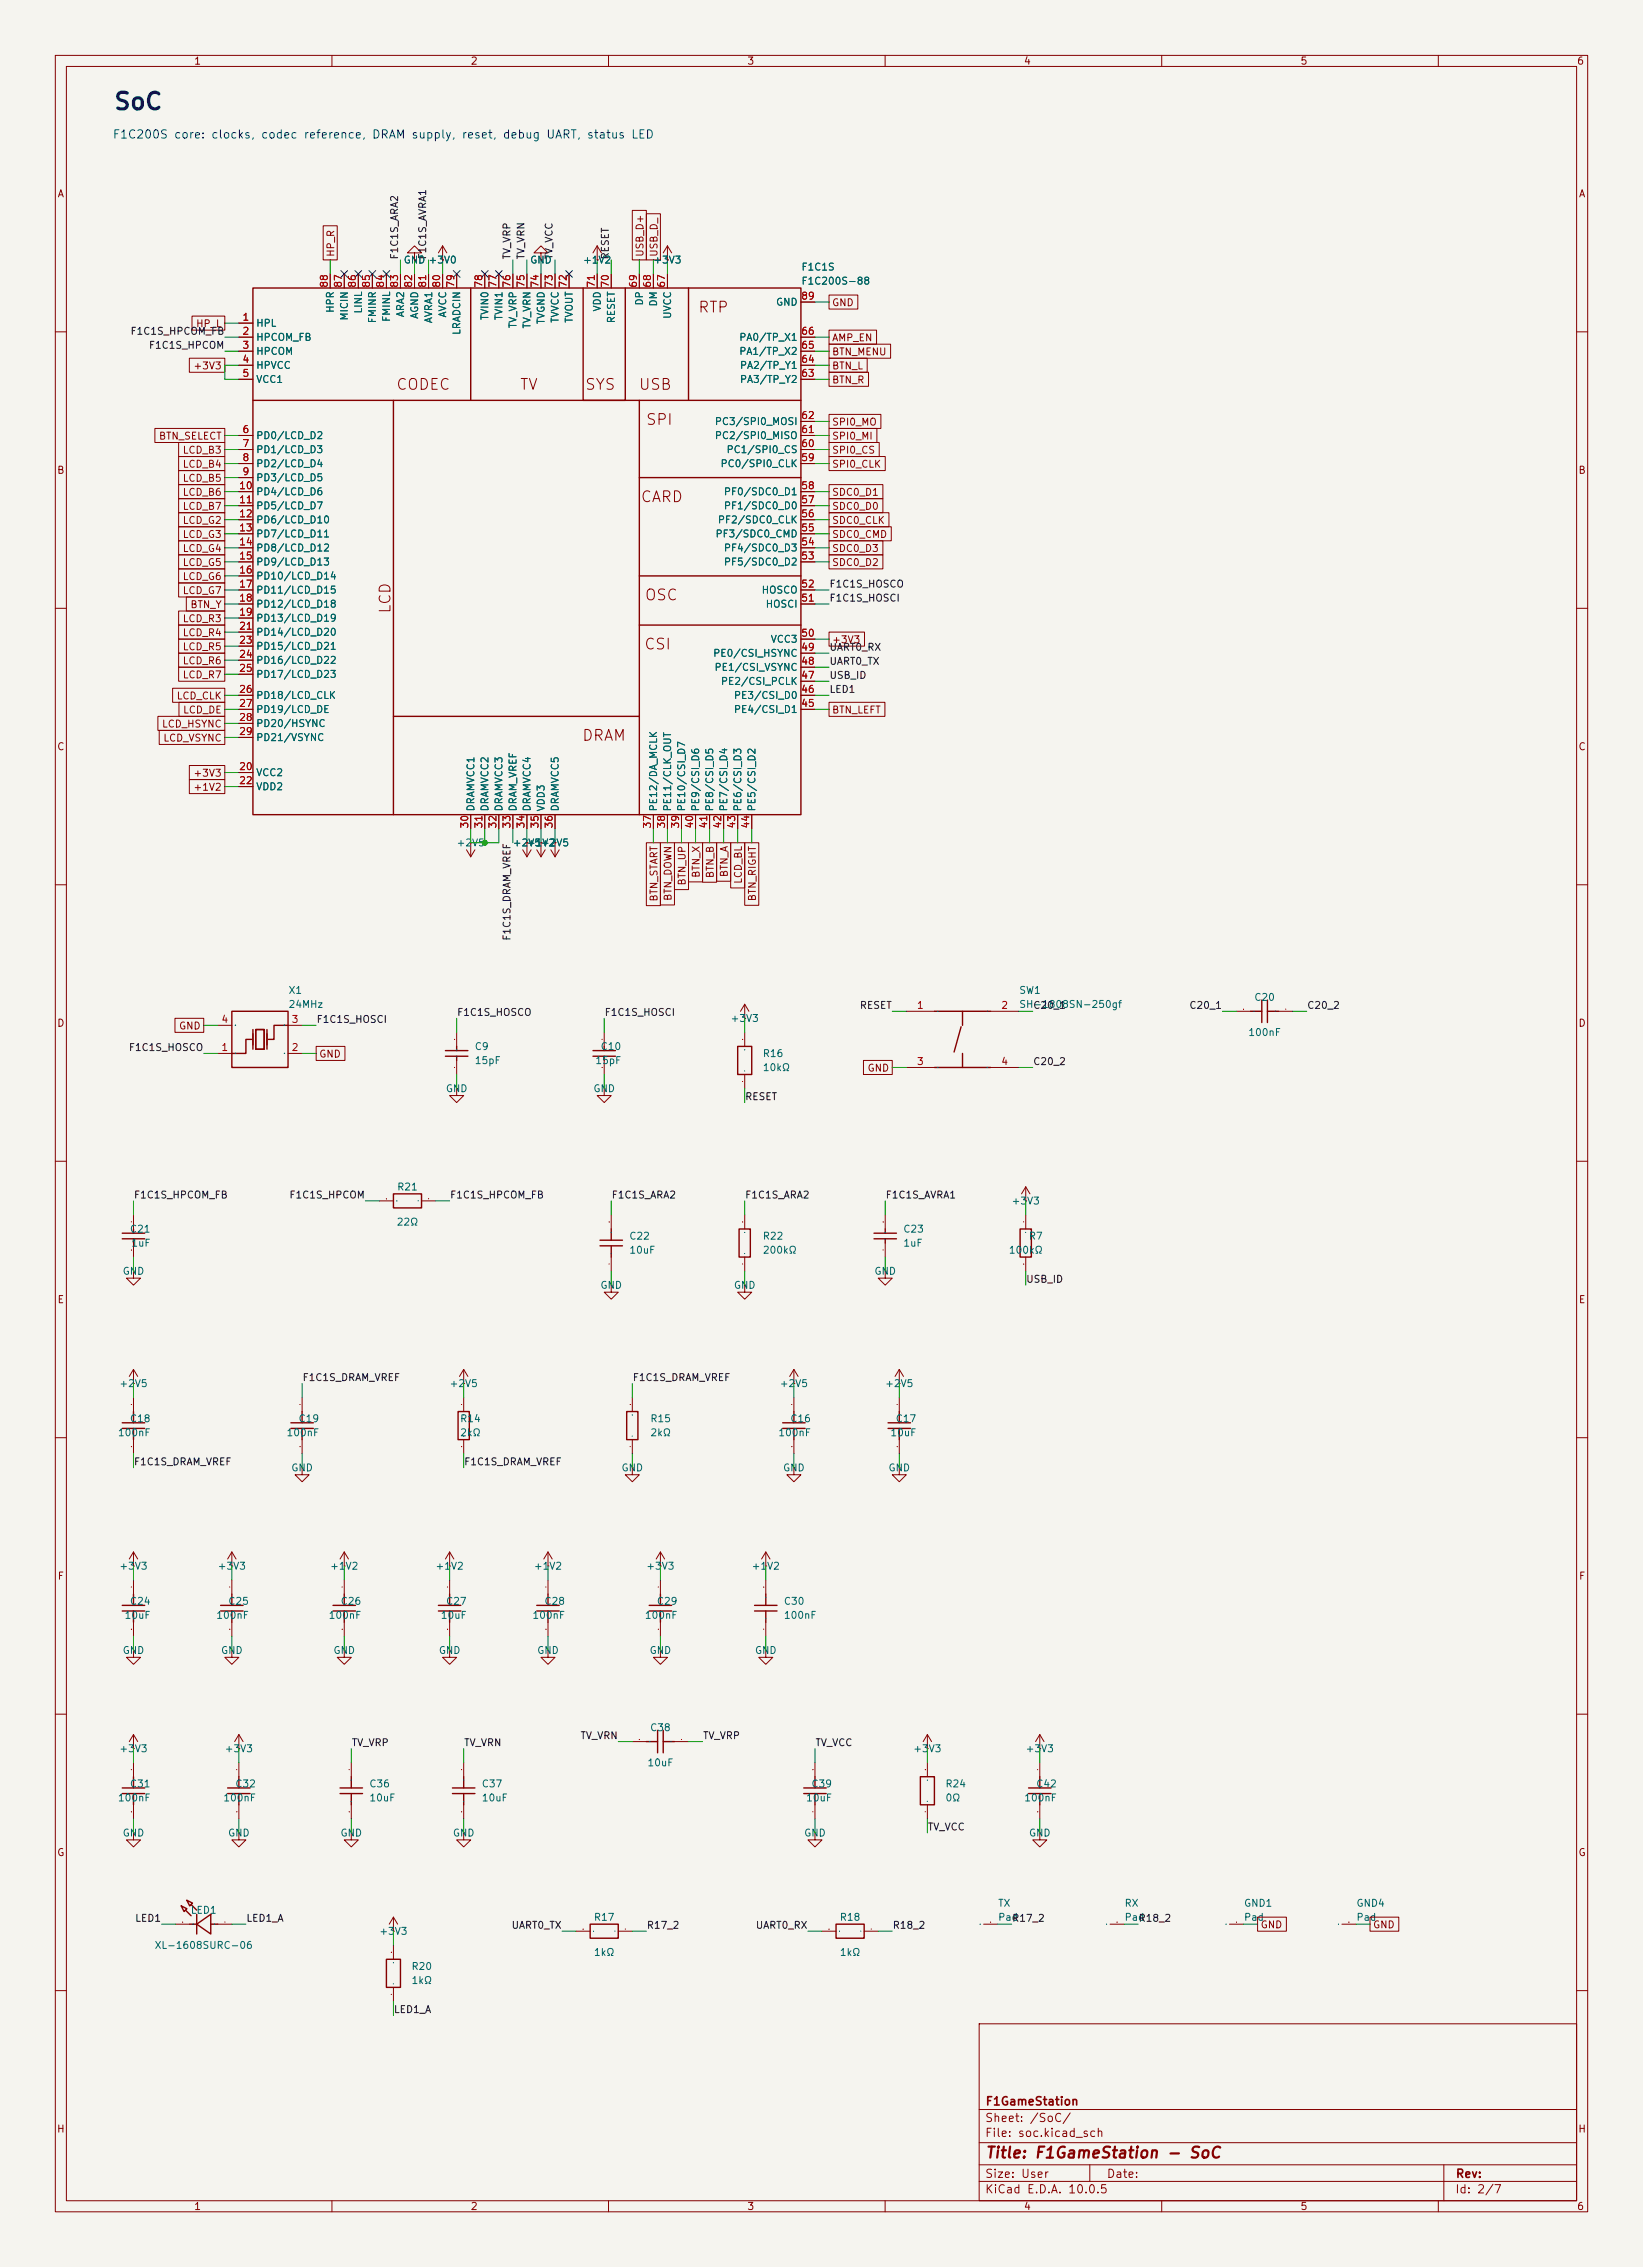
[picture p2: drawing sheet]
<svg xmlns="http://www.w3.org/2000/svg" width="297mm" height="410mm" viewBox="0 0 297 410" stroke-linecap="round" stroke-linejoin="round" font-family="sans-serif">
<defs><g id="words">
<text font-size="3" fill="#0000c2" x="20.4" y="20.6">SoC</text>
<g font-size="2" fill="#840000">
<text x="126.1" y="57">RTP</text>
<text x="71.5" y="71">CODEC</text>
<text x="93.8" y="71">TV</text>
<text x="105.6" y="71">SYS</text>
<text x="115.3" y="71">USB</text>
<text x="116.6" y="77.3">SPI</text>
<text x="115.7" y="91.3">CARD</text>
<text x="71.1" y="111.1" transform="rotate(-90 71.1 111.1)">LCD</text>
<text x="116.4" y="109.1">OSC</text>
<text x="116.3" y="118">CSI</text>
<text x="105.1" y="134.5">DRAM</text>
<text x="178" y="390.8">Title: F1GameStation - SoC</text>
</g>
<text font-size="1.5" fill="#0000c2" x="20.3" y="25.4">F1C200S core: clocks, codec reference, DRAM supply, reset, debug UART, status LED</text>
<g font-size="1.5" fill="#840000">
<text x="178" y="381.1">F1GameStation</text>
<text x="178" y="386.9">File: soc.kicad_sch</text>
<text x="178" y="384.2">Sheet: /SoC/</text>
<text x="178" y="394.3">Size: User</text>
<text x="200" y="394.3">Date:</text>
<text x="263" y="394.2">Rev:</text>
<text x="178" y="397.1">KiCad E.D.A. 10.0.5</text>
<text x="263" y="397.1">Id: 2/7</text>
</g>
<g font-size="1.3" fill="#840000">
<text x="35" y="12">1</text>
<text x="85" y="12">2</text>
<text x="135" y="12">3</text>
<text x="185" y="12">4</text>
<text x="235" y="12">5</text>
<text x="285" y="12">6</text>
<text x="10.3" y="36">A</text>
<text x="285.3" y="36">A</text>
<text x="60.7" y="46.6" transform="rotate(-90 60.7 46.6)">HP_R</text>
<text x="116.6" y="46.6" transform="rotate(-90 116.6 46.6)">USB_D+</text>
<text x="119.2" y="46.6" transform="rotate(-90 119.2 46.6)">USB_D_</text>
<text x="35.3" y="59.5">HP_L</text>
<text x="150.3" y="55.7">GND</text>
<text x="150.3" y="62">AMP_EN</text>
<text x="150.3" y="64.6">BTN_MENU</text>
<text x="34.9" y="67.1">+3V3</text>
<text x="150.3" y="67.1">BTN_L</text>
<text x="150.3" y="69.7">BTN_R</text>
<text x="150.3" y="77.3">SPI0_MO</text>
<text x="28.6" y="79.8">BTN_SELECT</text>
<text x="32.9" y="82.4">LCD_B3</text>
<text x="150.3" y="82.4">SPI0_CS</text>
<text x="150.3" y="79.8">SPI0_MI</text>
<text x="10.2" y="86">B</text>
<text x="32.9" y="84.9">LCD_B4</text>
<text x="32.9" y="87.4">LCD_B5</text>
<text x="32.9" y="90">LCD_B6</text>
<text x="150.3" y="90">SDC0_D1</text>
<text x="150.3" y="84.9">SPI0_CLK</text>
<text x="285.2" y="86">B</text>
<text x="32.9" y="92.5">LCD_B7</text>
<text x="32.9" y="95.1">LCD_G2</text>
<text x="150.3" y="92.5">SDC0_D0</text>
<text x="150.3" y="95.1">SDC0_CLK</text>
<text x="32.9" y="97.6">LCD_G3</text>
<text x="32.9" y="100.1">LCD_G4</text>
<text x="150.3" y="100.1">SDC0_D3</text>
<text x="150.3" y="97.6">SDC0_CMD</text>
<text x="32.9" y="102.7">LCD_G5</text>
<text x="32.9" y="105.2">LCD_G6</text>
<text x="32.9" y="107.8">LCD_G7</text>
<text x="150.3" y="102.7">SDC0_D2</text>
<text x="32.9" y="112.8">LCD_R3</text>
<text x="34.3" y="110.3">BTN_Y</text>
<text x="32.9" y="115.4">LCD_R4</text>
<text x="32.9" y="117.9">LCD_R5</text>
<text x="150.3" y="116.6">+3V3</text>
<text x="32.9" y="120.5">LCD_R6</text>
<text x="32.9" y="123">LCD_R7</text>
<text x="29.2" y="131.9">LCD_HSYNC</text>
<text x="31.8" y="126.8">LCD_CLK</text>
<text x="33" y="129.3">LCD_DE</text>
<text x="150.3" y="129.3">BTN_LEFT</text>
<text x="10.2" y="136">C</text>
<text x="29.4" y="134.4">LCD_VSYNC</text>
<text x="285.2" y="136">C</text>
<text x="34.9" y="140.8">+3V3</text>
<text x="34.9" y="143.3">+1V2</text>
<text x="124.2" y="160.3" transform="rotate(-90 124.2 160.3)">BTN_UP</text>
<text x="126.8" y="158.9" transform="rotate(-90 126.8 158.9)">BTN_X</text>
<text x="129.3" y="158.9" transform="rotate(-90 129.3 158.9)">BTN_B</text>
<text x="131.9" y="158.7" transform="rotate(-90 131.9 158.7)">BTN_A</text>
<text x="134.4" y="160" transform="rotate(-90 134.4 160)">LCD_BL</text>
<text x="119.2" y="163.2" transform="rotate(-90 119.2 163.2)">BTN_START</text>
<text x="121.7" y="163" transform="rotate(-90 121.7 163)">BTN_DOWN</text>
<text x="136.9" y="163.1" transform="rotate(-90 136.9 163.1)">BTN_RIGHT</text>
<text x="10.2" y="186">D</text>
<text x="32.3" y="186.5">GND</text>
<text x="57.6" y="191.6">GND</text>
<text x="285.2" y="186">D</text>
<text x="156.7" y="194.1">GND</text>
<text x="10.3" y="236">E</text>
<text x="285.3" y="236">E</text>
<text x="10.3" y="286">F</text>
<text x="285.3" y="286">F</text>
<text x="10.2" y="336">G</text>
<text x="285.2" y="336">G</text>
<text x="227.8" y="349.1">GND</text>
<text x="248.1" y="349.1">GND</text>
<text x="10.2" y="386">H</text>
<text x="285.2" y="386">H</text>
<text x="35" y="400">1</text>
<text x="85" y="400">2</text>
<text x="135" y="400">3</text>
<text x="185" y="400">4</text>
<text x="235" y="400">5</text>
<text x="285" y="400">6</text>
</g>
<g font-size="1.3" fill="#0f0f0f">
<text x="72.3" y="47" transform="rotate(-90 72.3 47)">F1C1S_ARA2</text>
<text x="77.3" y="47" transform="rotate(-90 77.3 47)">F1C1S_AVRA1</text>
<text x="92.6" y="47" transform="rotate(-90 92.6 47)">TV_VRP</text>
<text x="95.1" y="47" transform="rotate(-90 95.1 47)">TV_VRN</text>
<text x="100.2" y="47" transform="rotate(-90 100.2 47)">TV_VCC</text>
<text x="110.4" y="47" transform="rotate(-90 110.4 47)">RESET</text>
<text x="23.5" y="60.8">F1C1S_HPCOM_FB</text>
<text x="26.8" y="63.4">F1C1S_HPCOM</text>
<text x="149.8" y="106.6">F1C1S_HOSCO</text>
<text x="149.8" y="109.1">F1C1S_HOSCI</text>
<text x="149.8" y="118">UART0_RX</text>
<text x="149.8" y="120.5">UART0_TX</text>
<text x="149.8" y="125.6">LED1</text>
<text x="149.8" y="123.1">USB_ID</text>
<text x="92.6" y="170.2" transform="rotate(-90 92.6 170.2)">F1C1S_DRAM_VREF</text>
<text x="57.1" y="185.3">F1C1S_HOSCI</text>
<text x="82.5" y="184">F1C1S_HOSCO</text>
<text x="109.2" y="184">F1C1S_HOSCI</text>
<text x="155.3" y="182.8">RESET</text>
<text x="186.7" y="182.8">C20_1</text>
<text x="214.9" y="182.8">C20_1</text>
<text x="236.2" y="182.8">C20_2</text>
<text x="23.2" y="190.4">F1C1S_HOSCO</text>
<text x="186.7" y="192.9">C20_2</text>
<text x="134.6" y="199.3">RESET</text>
<text x="24.1" y="217.1">F1C1S_HPCOM_FB</text>
<text x="52.2" y="217.1">F1C1S_HPCOM</text>
<text x="81.3" y="217.1">F1C1S_HPCOM_FB</text>
<text x="110.5" y="217.1">F1C1S_ARA2</text>
<text x="134.6" y="217.1">F1C1S_ARA2</text>
<text x="160" y="217.1">F1C1S_AVRA1</text>
<text x="185.4" y="232.3">USB_ID</text>
<text x="54.6" y="250.1">F1C1S_DRAM_VREF</text>
<text x="114.3" y="250.1">F1C1S_DRAM_VREF</text>
<text x="24.1" y="265.3">F1C1S_DRAM_VREF</text>
<text x="83.8" y="265.3">F1C1S_DRAM_VREF</text>
<text x="63.5" y="316.1">TV_VRP</text>
<text x="83.8" y="316.1">TV_VRN</text>
<text x="104.8" y="314.8">TV_VRN</text>
<text x="127" y="314.8">TV_VRP</text>
<text x="147.3" y="316.1">TV_VCC</text>
<text x="167.6" y="331.4">TV_VCC</text>
<text x="24.3" y="347.9">LED1</text>
<text x="44.4" y="347.9">LED1_A</text>
<text x="182.9" y="347.9">R17_2</text>
<text x="205.7" y="347.9">R18_2</text>
<text x="92.4" y="349.1">UART0_TX</text>
<text x="116.8" y="349.1">R17_2</text>
<text x="136.5" y="349.1">UART0_RX</text>
<text x="161.3" y="349.1">R18_2</text>
<text x="71.1" y="364.4">LED1_A</text>
</g>
<g font-size="1.3" fill="#006464">
<text x="72.9" y="48">GND +3V0</text>
<text x="95.7" y="48">GND</text>
<text x="105.3" y="48">+1V2</text>
<text x="118" y="48">+3V3</text>
<text x="144.8" y="49.2">F1C1S</text>
<text x="144.8" y="51.8">F1C200S-88</text>
<text x="46.2" y="59.4">HPL</text>
<text x="60.7" y="56.7" transform="rotate(-90 60.7 56.7)">HPR</text>
<text x="63.2" y="58.1" transform="rotate(-90 63.2 58.1)">MICIN</text>
<text x="65.7" y="56.8" transform="rotate(-90 65.7 56.8)">LINL</text>
<text x="68.3" y="58.6" transform="rotate(-90 68.3 58.6)">FMINR</text>
<text x="70.8" y="58.3" transform="rotate(-90 70.8 58.3)">FMINL</text>
<text x="73.4" y="57.5" transform="rotate(-90 73.4 57.5)">ARA2</text>
<text x="75.9" y="57.8" transform="rotate(-90 75.9 57.8)">AGND</text>
<text x="78.4" y="58.6" transform="rotate(-90 78.4 58.6)">AVRA1</text>
<text x="81" y="57.5" transform="rotate(-90 81 57.5)">AVCC</text>
<text x="88.6" y="58" transform="rotate(-90 88.6 58)">TVIN0</text>
<text x="91.1" y="58" transform="rotate(-90 91.1 58)">TVIN1</text>
<text x="93.7" y="59.5" transform="rotate(-90 93.7 59.5)">TV_VRP</text>
<text x="96.2" y="59.5" transform="rotate(-90 96.2 59.5)">TV_VRN</text>
<text x="98.8" y="58.7" transform="rotate(-90 98.8 58.7)">TVGND</text>
<text x="101.3" y="58.5" transform="rotate(-90 101.3 58.5)">TVVCC</text>
<text x="103.8" y="58.5" transform="rotate(-90 103.8 58.5)">TVOUT</text>
<text x="108.9" y="56.5" transform="rotate(-90 108.9 56.5)">VDD</text>
<text x="111.5" y="58.6" transform="rotate(-90 111.5 58.6)">RESET</text>
<text x="116.5" y="55.4" transform="rotate(-90 116.5 55.4)">DP</text>
<text x="119.1" y="55.5" transform="rotate(-90 119.1 55.5)">DM</text>
<text x="121.6" y="57.8" transform="rotate(-90 121.6 57.8)">UVCC</text>
<text x="140.2" y="55.6">GND</text>
<text x="46.2" y="61.9">HPCOM_FB</text>
<text x="46.2" y="64.5">HPCOM</text>
<text x="83.5" y="60.7" transform="rotate(-90 83.5 60.7)">LRADCIN</text>
<text x="133.5" y="64.5">PA1/TP_X2</text>
<text x="133.5" y="61.9">PA0/TP_X1</text>
<text x="46.2" y="67">HPVCC</text>
<text x="46.2" y="69.6">VCC1</text>
<text x="133.6" y="69.6">PA3/TP_Y2</text>
<text x="133.6" y="67">PA2/TP_Y1</text>
<text x="129.1" y="77.2">PC3/SPI0_MOSI</text>
<text x="46.2" y="79.7">PD0/LCD_D2</text>
<text x="46.2" y="82.3">PD1/LCD_D3</text>
<text x="129.1" y="79.7">PC2/SPI0_MISO</text>
<text x="131.2" y="82.3">PC1/SPI0_CS</text>
<text x="46.2" y="84.8">PD2/LCD_D4</text>
<text x="46.2" y="87.3">PD3/LCD_D5</text>
<text x="46.2" y="89.9">PD4/LCD_D6</text>
<text x="130.1" y="84.8">PC0/SPI0_CLK</text>
<text x="130.7" y="89.9">PF0/SDC0_D1</text>
<text x="46.2" y="92.4">PD5/LCD_D7</text>
<text x="46.2" y="95">PD6/LCD_D10</text>
<text x="129.7" y="95">PF2/SDC0_CLK</text>
<text x="130.7" y="92.4">PF1/SDC0_D0</text>
<text x="46.2" y="97.5">PD7/LCD_D11</text>
<text x="46.2" y="100">PD8/LCD_D12</text>
<text x="129.2" y="97.5">PF3/SDC0_CMD</text>
<text x="130.7" y="100">PF4/SDC0_D3</text>
<text x="46.2" y="102.6">PD9/LCD_D13</text>
<text x="46.2" y="105.1">PD10/LCD_D14</text>
<text x="46.2" y="107.7">PD11/LCD_D15</text>
<text x="130.7" y="102.6">PF5/SDC0_D2</text>
<text x="137.6" y="107.7">HOSCO</text>
<text x="46.2" y="110.2">PD12/LCD_D18</text>
<text x="46.2" y="112.7">PD13/LCD_D19</text>
<text x="138.3" y="110.2">HOSCI</text>
<text x="46.2" y="115.3">PD14/LCD_D20</text>
<text x="46.2" y="117.8">PD15/LCD_D21</text>
<text x="128.8" y="119.1">PE0/CSI_HSYNC</text>
<text x="139.2" y="116.6">VCC3</text>
<text x="46.2" y="120.4">PD16/LCD_D22</text>
<text x="46.2" y="122.9">PD17/LCD_D23</text>
<text x="129" y="121.6">PE1/CSI_VSYNC</text>
<text x="130.2" y="124.2">PE2/CSI_PCLK</text>
<text x="46.2" y="126.7">PD18/LCD_CLK</text>
<text x="46.2" y="129.3">PD19/LCD_DE</text>
<text x="46.2" y="131.8">PD20/HSYNC</text>
<text x="132.6" y="129.3">PE4/CSI_D1</text>
<text x="132.6" y="126.7">PE3/CSI_D0</text>
<text x="46.2" y="134.3">PD21/VSYNC</text>
<text x="46.2" y="140.7">VCC2</text>
<text x="46.2" y="143.2">VDD2</text>
<text x="86.1" y="146.9" transform="rotate(-90 86.1 146.9)">DRAMVCC1</text>
<text x="88.6" y="146.9" transform="rotate(-90 88.6 146.9)">DRAMVCC2</text>
<text x="91.1" y="146.9" transform="rotate(-90 91.1 146.9)">DRAMVCC3</text>
<text x="93.7" y="146.9" transform="rotate(-90 93.7 146.9)">DRAM_VREF</text>
<text x="96.2" y="146.9" transform="rotate(-90 96.2 146.9)">DRAMVCC4</text>
<text x="98.8" y="146.9" transform="rotate(-90 98.8 146.9)">VDD3</text>
<text x="101.3" y="146.9" transform="rotate(-90 101.3 146.9)">DRAMVCC5</text>
<text x="119.1" y="146.9" transform="rotate(-90 119.1 146.9)">PE12/DA_MCLK</text>
<text x="121.6" y="146.9" transform="rotate(-90 121.6 146.9)">PE11/CLK_OUT</text>
<text x="124.2" y="146.9" transform="rotate(-90 124.2 146.9)">PE10/CSI_D7</text>
<text x="126.7" y="146.9" transform="rotate(-90 126.7 146.9)">PE9/CSI_D6</text>
<text x="129.2" y="146.9" transform="rotate(-90 129.2 146.9)">PE8/CSI_D5</text>
<text x="131.8" y="146.9" transform="rotate(-90 131.8 146.9)">PE7/CSI_D4</text>
<text x="134.3" y="146.9" transform="rotate(-90 134.3 146.9)">PE6/CSI_D3</text>
<text x="136.9" y="146.9" transform="rotate(-90 136.9 146.9)">PE5/CSI_D2</text>
<text x="82.4" y="153.4">+2V5</text>
<text x="92.6" y="153.4">+2V5+2V5</text>
<text x="95.1" y="153.4">+1V2</text>
<text x="52.1" y="180.1">X1</text>
<text x="52.1" y="182.6">24MHz</text>
<text x="132" y="185.1">+3V3</text>
<text x="184.1" y="180.1">SW1</text>
<text x="184.1" y="182.6">SH-1808SN-250gf</text>
<text x="226.6" y="181.3">C20</text>
<text x="85.7" y="190.2">C9</text>
<text x="108.5" y="190.2">C10</text>
<text x="137.8" y="191.5">R16</text>
<text x="225.5" y="187.7">100nF</text>
<text x="80.5" y="197.8">GND</text>
<text x="85.7" y="192.8">15pF</text>
<text x="107.2" y="197.8">GND</text>
<text x="107.5" y="192.8">15pF</text>
<text x="137.8" y="194">10kΩ</text>
<text x="71.7" y="215.6">R21</text>
<text x="71.6" y="222">22Ω</text>
<text x="182.8" y="218.2">+3V3</text>
<text x="23.4" y="223.2">C21</text>
<text x="23.6" y="225.8">1uF</text>
<text x="113.6" y="224.5">C22</text>
<text x="113.6" y="227">10uF</text>
<text x="137.8" y="224.5">R22</text>
<text x="137.8" y="227">200kΩ</text>
<text x="163.2" y="223.2">C23</text>
<text x="163.2" y="225.8">1uF</text>
<text x="182.2" y="227">100kΩ</text>
<text x="185.9" y="224.5">R7</text>
<text x="22.1" y="230.9">GND</text>
<text x="108.4" y="233.4">GND</text>
<text x="132.6" y="233.4">GND</text>
<text x="158" y="230.9">GND</text>
<text x="21.5" y="251.2">+2V5</text>
<text x="81.2" y="251.2">+2V5</text>
<text x="140.8" y="251.2">+2V5</text>
<text x="159.9" y="251.2">+2V5</text>
<text x="23.4" y="257.5">C18</text>
<text x="53.9" y="257.5">C19</text>
<text x="83.1" y="257.5">R14</text>
<text x="117.5" y="257.5">R15</text>
<text x="142.8" y="257.5">C16</text>
<text x="161.8" y="257.5">C17</text>
<text x="21.2" y="260.1">100nF</text>
<text x="51.7" y="260.1">100nF</text>
<text x="83.1" y="260.1">2kΩ</text>
<text x="117.5" y="260.1">2kΩ</text>
<text x="140.6" y="260.1">100nF</text>
<text x="160.8" y="260.1">10uF</text>
<text x="52.5" y="266.4">GND</text>
<text x="112.2" y="266.4">GND</text>
<text x="141.4" y="266.4">GND</text>
<text x="160.5" y="266.4">GND</text>
<text x="21.5" y="284.2">+3V3</text>
<text x="39.2" y="284.2">+3V3</text>
<text x="59.6" y="284.2">+1V2</text>
<text x="78.6" y="284.2">+1V2</text>
<text x="96.4" y="284.2">+1V2</text>
<text x="116.7" y="284.2">+3V3</text>
<text x="135.8" y="284.2">+1V2</text>
<text x="22.4" y="293.1">10uF</text>
<text x="23.4" y="290.5">C24</text>
<text x="39" y="293.1">100nF</text>
<text x="41.2" y="290.5">C25</text>
<text x="59.3" y="293.1">100nF</text>
<text x="61.5" y="290.5">C26</text>
<text x="79.6" y="293.1">10uF</text>
<text x="80.5" y="290.5">C27</text>
<text x="96.1" y="293.1">100nF</text>
<text x="98.3" y="290.5">C28</text>
<text x="116.5" y="293.1">100nF</text>
<text x="118.6" y="290.5">C29</text>
<text x="141.6" y="290.5">C30</text>
<text x="141.6" y="293.1">100nF</text>
<text x="22.1" y="299.4">GND</text>
<text x="39.8" y="299.4">GND</text>
<text x="60.2" y="299.4">GND</text>
<text x="79.2" y="299.4">GND</text>
<text x="97" y="299.4">GND</text>
<text x="117.3" y="299.4">GND</text>
<text x="136.4" y="299.4">GND</text>
<text x="21.5" y="317.2">+3V3</text>
<text x="40.5" y="317.2">+3V3</text>
<text x="117.4" y="313.4">C38</text>
<text x="165" y="317.2">+3V3</text>
<text x="185.3" y="317.2">+3V3</text>
<text x="23.4" y="323.6">C31</text>
<text x="42.4" y="323.6">C32</text>
<text x="66.7" y="323.6">C36</text>
<text x="87" y="323.6">C37</text>
<text x="116.9" y="319.8">10uF</text>
<text x="146.6" y="323.6">C39</text>
<text x="170.8" y="323.6">R24</text>
<text x="187.2" y="323.6">C42</text>
<text x="21.2" y="326.1">100nF</text>
<text x="40.3" y="326.1">100nF</text>
<text x="66.7" y="326.1">10uF</text>
<text x="87" y="326.1">10uF</text>
<text x="145.6" y="326.1">10uF</text>
<text x="170.8" y="326.1">0Ω</text>
<text x="185" y="326.1">100nF</text>
<text x="22.1" y="332.5">GND</text>
<text x="41.1" y="332.5">GND</text>
<text x="61.4" y="332.5">GND</text>
<text x="81.8" y="332.5">GND</text>
<text x="145.3" y="332.5">GND</text>
<text x="185.9" y="332.5">GND</text>
<text x="34.4" y="346.4">LED1</text>
<text x="107.2" y="347.7">R17</text>
<text x="151.7" y="347.7">R18</text>
<text x="180.3" y="345.2">TX</text>
<text x="180.3" y="347.7">Pad</text>
<text x="203.2" y="345.2">RX</text>
<text x="203.2" y="347.7">Pad</text>
<text x="224.8" y="345.2">GND1</text>
<text x="224.8" y="347.7">Pad</text>
<text x="245.1" y="345.2">GND4</text>
<text x="245.1" y="347.7">Pad</text>
<text x="27.8" y="352.8">XL-1608SURC-06</text>
<text x="68.5" y="350.2">+3V3</text>
<text x="74.3" y="356.6">R20</text>
<text x="74.3" y="359.1">1kΩ</text>
<text x="107.2" y="354">1kΩ</text>
<text x="151.7" y="354">1kΩ</text>
</g>
<g font-size="1.3" fill="#a90000">
<text x="59.6" y="52.2" transform="rotate(-90 59.6 52.2)">88</text>
<text x="62.1" y="52.2" transform="rotate(-90 62.1 52.2)">87</text>
<text x="64.6" y="52.2" transform="rotate(-90 64.6 52.2)">86</text>
<text x="67.2" y="52.2" transform="rotate(-90 67.2 52.2)">85</text>
<text x="69.7" y="52.2" transform="rotate(-90 69.7 52.2)">84</text>
<text x="72.3" y="52.2" transform="rotate(-90 72.3 52.2)">83</text>
<text x="74.8" y="52.2" transform="rotate(-90 74.8 52.2)">82</text>
<text x="77.3" y="52.2" transform="rotate(-90 77.3 52.2)">81</text>
<text x="79.9" y="52.2" transform="rotate(-90 79.9 52.2)">80</text>
<text x="82.4" y="52.2" transform="rotate(-90 82.4 52.2)">79</text>
<text x="87.5" y="52.2" transform="rotate(-90 87.5 52.2)">78</text>
<text x="90" y="52.2" transform="rotate(-90 90 52.2)">77</text>
<text x="92.6" y="52.2" transform="rotate(-90 92.6 52.2)">76</text>
<text x="95.1" y="52.2" transform="rotate(-90 95.1 52.2)">75</text>
<text x="97.7" y="52.2" transform="rotate(-90 97.7 52.2)">74</text>
<text x="100.2" y="52.2" transform="rotate(-90 100.2 52.2)">73</text>
<text x="102.7" y="52.2" transform="rotate(-90 102.7 52.2)">72</text>
<text x="107.8" y="52.2" transform="rotate(-90 107.8 52.2)">71</text>
<text x="110.4" y="52.2" transform="rotate(-90 110.4 52.2)">70</text>
<text x="115.4" y="52.2" transform="rotate(-90 115.4 52.2)">69</text>
<text x="118" y="52.2" transform="rotate(-90 118 52.2)">68</text>
<text x="120.5" y="52.2" transform="rotate(-90 120.5 52.2)">67</text>
<text x="43.7" y="58.3">1</text>
<text x="144.7" y="54.5">89</text>
<text x="43.7" y="60.8">2</text>
<text x="43.7" y="63.4">3</text>
<text x="43.7" y="65.9">4</text>
<text x="144.7" y="65.9">64</text>
<text x="144.7" y="63.4">65</text>
<text x="144.7" y="60.8">66</text>
<text x="43.7" y="68.5">5</text>
<text x="144.7" y="68.5">63</text>
<text x="144.7" y="76.1">62</text>
<text x="43.7" y="78.6">6</text>
<text x="43.7" y="81.2">7</text>
<text x="43.7" y="83.7">8</text>
<text x="144.7" y="83.7">59</text>
<text x="144.7" y="81.2">60</text>
<text x="144.7" y="78.6">61</text>
<text x="43.1" y="88.8">10</text>
<text x="43.7" y="86.2">9</text>
<text x="144.7" y="88.8">58</text>
<text x="43.1" y="91.3">11</text>
<text x="43.1" y="93.9">12</text>
<text x="144.7" y="93.9">56</text>
<text x="144.7" y="91.3">57</text>
<text x="43.1" y="96.4">13</text>
<text x="43.1" y="98.9">14</text>
<text x="43.1" y="101.5">15</text>
<text x="144.7" y="101.5">53</text>
<text x="144.7" y="98.9">54</text>
<text x="144.7" y="96.4">55</text>
<text x="43.1" y="104">16</text>
<text x="43.1" y="106.6">17</text>
<text x="144.7" y="106.6">52</text>
<text x="43.1" y="109.1">18</text>
<text x="43.1" y="111.6">19</text>
<text x="144.7" y="109.1">51</text>
<text x="43.1" y="114.2">21</text>
<text x="43.1" y="116.7">23</text>
<text x="43.1" y="119.3">24</text>
<text x="144.7" y="118">49</text>
<text x="144.7" y="115.5">50</text>
<text x="43.1" y="121.8">25</text>
<text x="43.1" y="125.6">26</text>
<text x="144.7" y="125.6">46</text>
<text x="144.7" y="123.1">47</text>
<text x="144.7" y="120.5">48</text>
<text x="43.1" y="128.2">27</text>
<text x="43.1" y="130.7">28</text>
<text x="144.7" y="128.2">45</text>
<text x="43.1" y="133.2">29</text>
<text x="43.1" y="139.6">20</text>
<text x="43.1" y="142.1">22</text>
<text x="85" y="149.9" transform="rotate(-90 85 149.9)">30</text>
<text x="87.5" y="149.9" transform="rotate(-90 87.5 149.9)">31</text>
<text x="90" y="149.9" transform="rotate(-90 90 149.9)">32</text>
<text x="92.6" y="149.9" transform="rotate(-90 92.6 149.9)">33</text>
<text x="95.1" y="149.9" transform="rotate(-90 95.1 149.9)">34</text>
<text x="97.7" y="149.9" transform="rotate(-90 97.7 149.9)">35</text>
<text x="100.2" y="149.9" transform="rotate(-90 100.2 149.9)">36</text>
<text x="118" y="149.9" transform="rotate(-90 118 149.9)">37</text>
<text x="120.5" y="149.9" transform="rotate(-90 120.5 149.9)">38</text>
<text x="123.1" y="149.9" transform="rotate(-90 123.1 149.9)">39</text>
<text x="125.6" y="149.9" transform="rotate(-90 125.6 149.9)">40</text>
<text x="128.1" y="149.9" transform="rotate(-90 128.1 149.9)">41</text>
<text x="130.7" y="149.9" transform="rotate(-90 130.7 149.9)">42</text>
<text x="133.2" y="149.9" transform="rotate(-90 133.2 149.9)">43</text>
<text x="135.8" y="149.9" transform="rotate(-90 135.8 149.9)">44</text>
<text x="39.9" y="185.3">4</text>
<text x="52.6" y="185.3">3</text>
<text x="165.6" y="182.8">1</text>
<text x="180.9" y="182.8">2</text>
<text x="39.9" y="190.4">1</text>
<text x="52.6" y="190.4">2</text>
<text x="165.6" y="192.9">3</text>
<text x="180.9" y="192.9">4</text>
</g>
</g></defs>
<path d="M0 0h297v410h-297z" fill="#f5f4ef" stroke="#f5f4ef" stroke-width=".18"/>
<g fill="none" stroke="#840000" stroke-width=".18">
<path d="M10 10h277v390h-277zM12 12h273v386h-273zM60 10v2M110 10v2M160 10v2M210 10v2M260 10v2M114.3 38.1h2.5v8.9h-2.5zM116.8 38.7h2.6v8.3h-2.6zM34.7 57.2h5.9v2.5h-5.9zM43.2 58.4h2.5M58.4 40.8h2.6v6.2h-2.6z"/>
<path d="M59.7 49.5v2.6M62.2 49.5v2.6M64.8 49.5v2.6M67.3 49.5v2.6M69.8 49.5v2.6M72.4 49.5v2.6M74.9 45.7h1.3l-1.3-1.2-1.2 1.2h1.2v1.3M74.9 47h.1M74.9 49.5v2.6M77.5 49.5v2.6M80 47h.1M80 44.5l-.8 1.2"/>
<path d="M80 44.5l.8 1.2M80 44.5v2.5M80 49.5v2.6M82.5 49.5v2.6M87.6 49.5v2.6M90.2 49.5v2.6M92.7 49.5v2.6M95.2 49.5v2.6M97.8 45.7h1.3l-1.3-1.2-1.3 1.2h1.3v1.3M97.8 47h.1M97.8 49.5v2.6M100.3 49.5v2.6"/>
<path d="M102.9 49.5v2.6M107.9 47h.1M107.9 44.5l-.7 1.2M107.9 44.5l.8 1.2M107.9 44.5v2.5M107.9 49.5v2.6M110.5 49.5v2.6M115.6 49.5v2.6M118.1 49.5v2.6M120.6 47h.1M120.6 44.5v2.5M120.6 49.5v2.6"/>
<path d="M120.6 44.5l-.7 1.2M120.6 44.5l.8 1.2M144.8 54.6h2.5M149.9 59.7h8.6v2.5h-8.6zM149.9 53.4h5.2v2.5h-5.2zM10 60h2M28 77.5h12.6v2.5h-12.6zM34.2 64.8h6.4v2.5h-6.4zM43.2 61h2.5M43.2 63.5h2.5M43.2 66.1h2.5M43.2 68.6h2.5"/>
<path d="M43.2 78.8h2.5M144.8 61h2.5M144.8 63.5h2.5M144.8 66.1h2.5M144.8 68.6h2.5M144.8 78.8h2.5M144.8 76.2h2.5M149.9 62.2h11.1v2.6h-11.1zM149.9 64.8h6.9v2.5h-6.9zM149.9 77.5h8.6v2.5h-8.6zM149.9 74.9h9.3v2.6h-9.3zM149.9 67.3h7.1v2.6h-7.1z"/>
<path d="M285 60h2M32.3 80h8.3v2.6h-8.3zM32.3 82.6h8.3v2.5h-8.3zM32.3 85.1h8.3v2.5h-8.3zM32.3 87.6h8.3v2.6h-8.3zM32.3 90.2h8.3v2.5h-8.3zM32.3 92.7h8.3v2.6h-8.3zM32.3 95.3h8.3v2.5h-8.3zM32.3 97.8h8.3v2.5h-8.3zM43.2 81.3h2.5M43.2 83.8h2.5M43.2 86.4h2.5"/>
<path d="M43.2 88.9h2.5M43.2 91.5h2.5M43.2 94h2.5M43.2 96.5h2.5M43.2 99.1h2.5M144.8 81.3h2.5M144.8 83.8h2.5M144.8 88.9h2.5M144.8 91.5h2.5M144.8 94h2.5M144.8 96.5h2.5M144.8 99.1h2.5"/>
<path d="M149.9 97.8h9.7v2.5h-9.7zM149.9 87.6h9.7v2.6h-9.7zM149.9 90.2h9.7v2.5h-9.7zM149.9 92.7h10.8v2.6h-10.8zM149.9 95.3h11.2v2.5h-11.2zM149.9 82.6h10.1v2.5h-10.1zM149.9 80h9v2.6h-9zM10 110h2M32.3 100.3h8.3v2.6h-8.3zM32.3 102.9h8.3v2.5h-8.3zM32.3 105.4h8.3v2.6h-8.3zM32.3 110.5h8.3v2.5h-8.3z"/>
<path d="M32.3 113h8.3v2.6h-8.3zM32.3 115.6h8.3v2.5h-8.3zM32.3 118.1h8.3v2.6h-8.3zM33.7 108h6.9v2.5h-6.9zM43.2 101.6h2.5M43.2 104.2h2.5M43.2 106.7h2.5M43.2 109.2h2.5M43.2 111.8h2.5M43.2 114.3h2.5M43.2 116.9h2.5M43.2 119.4h2.5"/>
<path d="M144.8 101.6h2.5M144.8 106.7h2.5M144.8 109.2h2.5M144.8 118.1h2.5M144.8 115.6h2.5M149.9 100.3h9.7v2.6h-9.7zM149.9 114.3h6.4v2.6h-6.4zM285 110h2M28.5 129.6h12.1v2.5h-12.1zM28.8 132.1h11.8v2.5h-11.8zM31.2 124.5h9.4v2.5h-9.4zM32.3 120.7h8.3v2.5h-8.3z"/>
<path d="M32.4 127h8.2v2.6h-8.2zM34.2 138.4h6.4v2.6h-6.4zM43.2 139.7h2.5M43.2 121.9h2.5M43.2 125.7h2.5M43.2 128.3h2.5M43.2 130.8h2.5M43.2 133.4h2.5M144.8 125.7h2.5M144.8 128.3h2.5M144.8 123.2h2.5M144.8 120.7h2.5"/>
<path d="M149.9 127h10.1v2.6h-10.1zM34.2 141h6.4v2.5h-6.4zM43.2 142.3h2.5M84.3 153.7l.8 1.3M85.1 152.4h.1M85.1 147.3v2.6M85.1 152.4v2.6M85.9 153.7l-.8 1.3M87.6 147.3v2.6M90.2 147.3v2.6M92.7 147.3v2.6M94.5 153.7l.7 1.3"/>
<path d="M95.2 152.4h.1M95.2 147.3v2.6M95.2 152.4v2.6M96 153.7l-.8 1.3M97 153.7l.8 1.3M97.8 152.4h.1M97.8 147.3v2.6M97.8 152.4v2.6M98.6 153.7l-.8 1.3M99.6 153.7l.7 1.3M100.3 152.4h.1M100.3 147.3v2.6"/>
<path d="M100.3 152.4v2.6M101.1 153.7l-.8 1.3M116.8 152.4h2.6v11.4h-2.6zM118.1 147.3v2.6M119.4 152.4h2.5v11.3h-2.5zM120.6 147.3v2.6M121.9 152.4h2.6v8.5h-2.6zM123.2 147.3v2.6M124.5 152.4h2.5v7.1h-2.5zM125.7 147.3v2.6M127 152.4h2.5v7.2h-2.5zM128.3 147.3v2.6"/>
<path d="M129.5 152.4h2.6v7h-2.6zM130.8 147.3v2.6M132.1 152.4h2.5v8.2h-2.5zM133.3 147.3v2.6M134.6 152.4h2.6v11.3h-2.6zM135.9 147.3v2.6M10 160h2M285 160h2M31.6 184.2h5.2v2.5h-5.2zM39.4 190.5h2.5M39.4 185.4h2.5M52.1 190.5h2.5"/>
<path d="M52.1 185.4h2.5M57.1 189.2h5.3v2.6h-5.3zM82.5 196.9v1.2h1.3l-1.3 1.3-1.2-1.3h1.2M82.5 196.9h.1M82.5 186.7v2.5M82.5 191.8v2.5M109.2 196.9v1.2h1.3l-1.3 1.3-1.3-1.3h1.3M109.2 196.9h.1M109.2 186.7v2.5M109.2 191.8v2.5M134.6 184.2h.1M134.6 181.6v2.6"/>
<path d="M134.6 186.7v2.5M134.6 194.3v2.6M134.6 181.6l-.7 1.3M134.6 181.6l.8 1.3M156.1 191.8h5.2v2.5h-5.2zM163.8 182.9h5.1M163.8 193.1h5.1M179.1 182.9h5M179.1 193.1h5M223.5 182.9h2.6M231.1 182.9h2.6M10 210h2"/>
<path d="M24.1 219.7v2.6M68.6 217.2h2.5M76.2 217.2h2.5M110.5 219.7v2.6M134.6 219.7v2.6M160 219.7v2.6M185.4 217.2h.1M185.4 214.6l-.7 1.3M185.4 214.6l.8 1.3M185.4 214.6v2.6M185.4 219.7v2.6M285 210h2"/>
<path d="M24.1 229.9v1.3h1.3l-1.3 1.2-1.2-1.2h1.2M24.1 229.9h.1M24.1 224.8v2.5M110.5 232.4v1.3h1.3l-1.3 1.3-1.3-1.3h1.3M110.5 232.4h.1M110.5 227.3v2.6M134.6 232.4v1.3h1.3l-1.3 1.3-1.3-1.3h1.3M134.6 232.4h.1M134.6 227.3v2.6M160 229.9v1.3h1.3l-1.3 1.2-1.3-1.2h1.3M160 229.9h.1M160 224.8v2.5"/>
<path d="M185.4 227.3v2.6M24.1 250.2h.1M24.1 247.7v2.5M24.1 252.7v2.6M24.1 247.7l-.7 1.2M24.1 247.7l.8 1.2M54.6 252.7v2.6M83.8 250.2h.1M83.8 247.7v2.5M83.8 252.7v2.6M83.8 247.7l-.7 1.2M83.8 247.7l.8 1.2"/>
<path d="M114.3 252.7v2.6M143.5 250.2h.1M143.5 247.7l-.8 1.2M143.5 247.7l.8 1.2M143.5 247.7v2.5M143.5 252.7v2.6M162.6 250.2h.1M162.6 247.7l-.8 1.2M162.6 247.7l.7 1.2M162.6 247.7v2.5M162.6 252.7v2.6M10 260h2"/>
<path d="M24.1 260.4v2.5M54.6 265.4v1.3h1.3l-1.3 1.3-1.3-1.3h1.3M54.6 265.4h.1M54.6 260.4v2.5M83.8 260.4v2.5M114.3 265.4v1.3h1.3l-1.3 1.3-1.3-1.3h1.3M114.3 265.4h.1M114.3 260.4v2.5M143.5 265.4v1.3h1.3l-1.3 1.3-1.3-1.3h1.3M143.5 265.4h.1M143.5 260.4v2.5M162.6 265.4v1.3h1.2l-1.2 1.3-1.3-1.3h1.3"/>
<path d="M162.6 265.4h.1M162.6 260.4v2.5M285 260h2M24.1 298.5v1.2h1.3l-1.3 1.3-1.2-1.3h1.2M24.1 298.5h.1M24.1 283.2h.1M24.1 280.7v2.5M24.1 285.8v2.5M24.1 293.4v2.5M24.1 280.7l-.7 1.3M24.1 280.7l.8 1.3M41.9 298.5v1.2h1.3l-1.3 1.3-1.3-1.3h1.3"/>
<path d="M41.9 298.5h.1M41.9 283.2h.1M41.9 280.7v2.5M41.9 285.8v2.5M41.9 293.4v2.5M41.9 280.7l-.8 1.3M41.9 280.7l.8 1.3M62.2 298.5v1.2h1.3l-1.3 1.3-1.2-1.3h1.2M62.2 298.5h.1M62.2 283.2h.1M62.2 280.7v2.5M62.2 285.8v2.5"/>
<path d="M62.2 293.4v2.5M62.2 280.7l-.7 1.3M62.2 280.7l.8 1.3M81.3 298.5v1.2h1.2l-1.2 1.3-1.3-1.3h1.3M81.3 298.5h.1M81.3 283.2h.1M81.3 280.7v2.5M81.3 285.8v2.5M81.3 293.4v2.5M81.3 280.7l-.8 1.3M81.3 280.7l.7 1.3M99.1 298.5v1.2h1.2l-1.2 1.3-1.3-1.3h1.3"/>
<path d="M99.1 298.5h.1M99.1 283.2h.1M99.1 280.7v2.5M99.1 285.8v2.5M99.1 293.4v2.5M99.1 280.7l-.8 1.3M99.1 280.7l.7 1.3M119.4 298.5v1.2h1.2l-1.2 1.3-1.3-1.3h1.3M119.4 298.5h.1M119.4 283.2h.1M119.4 280.7v2.5M119.4 285.8v2.5"/>
<path d="M119.4 293.4v2.5M119.4 280.7l-.8 1.3M119.4 280.7l.7 1.3M138.4 298.5v1.2h1.3l-1.3 1.3-1.2-1.3h1.2M138.4 298.5h.1M138.4 283.2h.1M138.4 280.7l-.7 1.3M138.4 280.7l.8 1.3M138.4 280.7v2.5M138.4 285.8v2.5M138.4 293.4v2.5M10 310h2"/>
<path d="M24.1 316.2h.1M24.1 313.7v2.5M24.1 318.8v2.5M24.1 313.7l-.7 1.3M24.1 313.7l.8 1.3M43.2 316.2h.1M43.2 313.7l-.8 1.3M43.2 313.7l.7 1.3M43.2 313.7v2.5M43.2 318.8v2.5M63.5 318.8v2.5M83.8 318.8v2.5"/>
<path d="M114.3 315h2.5M121.9 315h2.6M147.3 318.8v2.5M167.6 316.2h.1M167.6 313.7l-.7 1.3M167.6 313.7l.8 1.3M167.6 313.7v2.5M167.6 318.8v2.5M188 316.2h.1M188 313.7l-.8 1.3M188 313.7l.7 1.3M188 313.7v2.5"/>
<path d="M188 318.8v2.5M285 310h2M24.1 331.5v1.3h1.3l-1.3 1.2-1.2-1.2h1.2M24.1 331.5h.1M24.1 326.4v2.5M43.2 331.5v1.3h1.2l-1.2 1.2-1.3-1.2h1.3M43.2 331.5h.1M43.2 326.4v2.5M63.5 331.5v1.3h1.3l-1.3 1.2-1.3-1.2h1.3M63.5 331.5h.1M63.5 326.4v2.5M83.8 331.5v1.3h1.3l-1.3 1.2-1.3-1.2h1.3"/>
<path d="M83.8 331.5h.1M83.8 326.4v2.5M147.3 331.5v1.3h1.3l-1.3 1.2-1.3-1.2h1.3M147.3 331.5h.1M147.3 326.4v2.5M167.6 326.4v2.5M188 331.5v1.3h1.2l-1.2 1.2-1.3-1.2h1.3M188 331.5h.1M188 326.4v2.5M31.7 348h2.6M39.4 348h2.5M71.1 349.3h.1"/>
<path d="M71.1 346.7l-.7 1.3M71.1 346.7l.8 1.3M71.1 346.7v2.6M71.1 351.8v2.5M71.1 359.4v2.6M104.1 349.3h2.6M111.8 349.3h2.5M148.6 349.3h2.5M156.2 349.3h2.5M177.8 348h2.5M200.7 348h2.5M222.2 348h2.6"/>
<path d="M227.3 346.7h5.2v2.6h-5.2zM242.6 348h2.5M247.6 346.7h5.3v2.6h-5.3zM10 360h2M177 366h108v32h-108zM285 360h2M60 398v2M110 398v2M160 398v2M177 394.5h108M177 391.5h108M177 387.5h108"/>
<path d="M177 381.5h108M197 391.5v3M210 398v2M260 398v2M261 391.5v6.5"/>
</g>
<g fill="none" stroke="#840000" stroke-width=".25">
<path d="M45.7 52.1h99.1v95.2h-99.1zM85.1 52.1v20.3M105.4 52.1v20.3h7.6v-20.3M124.5 52.1v20.3M45.7 72.4h99.1M71.1 72.4v74.9M115.6 72.4v74.9M115.6 86.4h29.2M115.6 104.2h29.2M115.6 113h29.2M71.1 129.6h44.5M41.9 182.9h10.2v10.2h-10.2z"/>
<path d="M45.5 188h-1.1v2.5h-2.5M45.7 186.2v3.6M46.2 186.2h1.6v3.6h-1.6zM48.3 186.2v3.6M52.1 185.4h-2.6v2.6h-1M80.5 190h4.1M80.5 191h4.1M82.5 189.2v.8M82.5 191v.8M107.2 190h4.1M107.2 191h4.1M109.2 189.2v.8"/>
<path d="M109.2 191v.8M133.3 189.2h2.6v5.1h-2.6zM168.9 182.9h10.2M168.9 193.1h10.2M173.7 185.7l-1.2 4.6M174 182.9v2.5M174 190.5v2.6M226.1 182.9h2M228.1 180.9v4M229.1 182.9h2M229.1 180.9v4M71.1 215.9h5.1v2.6h-5.1z"/>
<path d="M22.1 224h4.1M22.1 223h4.1M24.1 222.3v.7M24.1 224v.8M108.5 224.3h4M108.5 225.3h4M110.5 222.3v2M110.5 225.3v2M133.6 222.3h2v5h-2zM158 224h4.1M158 223h4.1M160 222.3v.7"/>
<path d="M160 224v.8M184.4 222.3h2v5h-2zM22.1 258.3h4.1M22.1 257.3h4.1M24.1 255.3v2M24.1 258.3v2.1M52.6 258.3h4M52.6 257.3h4M54.6 255.3v2M54.6 258.3v2.1M82.8 255.3h2v5.1h-2zM113.3 255.3h2v5.1h-2z"/>
<path d="M141.5 258.3h4M141.5 257.3h4M143.5 255.3v2M143.5 258.3v2.1M160.5 258.3h4.1M160.5 257.3h4.1M162.6 255.3v2M162.6 258.3v2.1M22.1 291.4h4.1M22.1 290.3h4.1M24.1 288.3v2M24.1 291.4v2"/>
<path d="M39.9 291.4h4M39.9 290.3h4M41.9 288.3v2M41.9 291.4v2M60.2 291.4h4.1M60.2 290.3h4.1M62.2 288.3v2M62.2 291.4v2M79.2 291.4h4.1M79.2 290.3h4.1M81.3 288.3v2M81.3 291.4v2"/>
<path d="M97 291.4h4.1M97 290.3h4.1M99.1 288.3v2M99.1 291.4v2M117.3 291.4h4.1M117.3 290.3h4.1M119.4 288.3v2M119.4 291.4v2M136.4 291.4h4.1M136.4 290.3h4.1M138.4 288.3v2M138.4 291.4v2"/>
<path d="M116.8 315h2.1M118.9 312.9v4.1M119.9 312.9v4.1M119.9 315h2M22.1 323.4h4.1M22.1 324.4h4.1M24.1 321.3v2.1M24.1 324.4v2M41.1 323.4h4.1M41.1 324.4h4.1M43.2 321.3v2.1M43.2 324.4v2"/>
<path d="M61.5 323.4h4M61.5 324.4h4M63.5 321.3v2.1M63.5 324.4v2M81.8 323.4h4.1M81.8 324.4h4.1M83.8 321.3v2.1M83.8 324.4v2M145.3 323.4h4.1M145.3 324.4h4.1M147.3 321.3v2.1M147.3 324.4v2"/>
<path d="M166.4 321.3h2.5v5.1h-2.5zM185.9 323.4h4.1M185.9 324.4h4.1M188 321.3v2.1M188 324.4v2M32.8 344.7l1 .5-.5 .5zM33.5 345.5l1 1M33.8 343.7l1 .5-.5 .5zM34.3 348h1.3M34.5 344.4l1.1 1.1M35.6 348l2.5-1.8v3.6zM35.6 346.2v3.6"/>
<path d="M38.1 348h1.3M69.8 354.3h2.6v5.1h-2.6zM106.7 348h5.1v2.5h-5.1zM151.1 348h5.1v2.5h-5.1z"/>
</g>
<g fill="none" stroke="#009600" stroke-width=".18">
<path d="M40.6 58.4h2.6M59.7 47v2.5M72.4 47v2.5M74.9 47v2.5M77.5 47v2.5M80 47v2.5M92.7 47v2.5M95.2 47v2.5M97.8 47v2.5M100.3 47v2.5M107.9 47v2.5M110.5 47v2.5"/>
<path d="M115.6 47v2.5M118.1 47v2.5M120.6 47v2.5M147.3 54.6h2.6M40.6 61h2.6M40.6 63.5h2.6M40.6 78.8h2.6M43.2 66.1h-2.6v2.5h2.6M147.3 61h2.6M147.3 63.5h2.6M147.3 66.1h2.6M147.3 68.6h2.6"/>
<path d="M147.3 76.2h2.6M147.3 78.8h2.6M40.6 81.3h2.6M40.6 99.1h2.6M40.6 96.5h2.6M40.6 94h2.6M40.6 91.5h2.6M40.6 88.9h2.6M40.6 86.4h2.6M40.6 83.8h2.6M147.3 81.3h2.6M147.3 99.1h2.6"/>
<path d="M147.3 96.5h2.6M147.3 94h2.6M147.3 91.5h2.6M147.3 88.9h2.6M147.3 83.8h2.6M40.6 106.7h2.6M40.6 109.2h2.6M40.6 104.2h2.6M40.6 101.6h2.6M40.6 119.4h2.6M40.6 116.9h2.6M40.6 114.3h2.6"/>
<path d="M40.6 111.8h2.6M147.3 106.7h2.6M147.3 109.2h2.6M147.3 115.6h2.6M147.3 118.1h2.6M147.3 101.6h2.6M40.6 125.7h2.6M40.6 128.3h2.6M40.6 133.4h2.6M40.6 139.7h2.6M40.6 130.8h2.6M40.6 121.9h2.6"/>
<path d="M147.3 120.7h2.6M147.3 123.2h2.6M147.3 125.7h2.6M147.3 128.3h2.6M40.6 142.3h2.6M85.1 149.9v2.5h5.1v-2.5M87.6 149.9v2.5M92.7 149.9v2.5M95.2 149.9v2.5M97.8 149.9v2.5M100.3 149.9v2.5M118.1 149.9v2.5"/>
<path d="M120.6 149.9v2.5M123.2 149.9v2.5M125.7 149.9v2.5M128.3 149.9v2.5M130.8 149.9v2.5M133.3 149.9v2.5M135.9 149.9v2.5M36.8 190.5h2.6M36.8 185.4h2.6M54.6 190.5h2.5M54.6 185.4h2.5M82.5 184.2v2.5"/>
<path d="M82.5 194.3v2.6M109.2 184.2v2.5M109.2 194.3v2.6M134.6 184.2v2.5M134.6 196.9v2.5M161.3 182.9h2.5M161.3 193.1h2.5M184.1 182.9h2.6M184.1 193.1h2.6M221 182.9h2.5M233.7 182.9h2.5M24.1 217.2v2.5"/>
<path d="M66 217.2h2.6M78.7 217.2h2.6M110.5 217.2v2.5M134.6 217.2v2.5M160 217.2v2.5M185.4 217.2v2.5M24.1 227.3v2.6M110.5 229.9v2.5M134.6 229.9v2.5M160 227.3v2.6M185.4 229.9v2.5M24.1 250.2v2.5"/>
<path d="M54.6 250.2v2.5M83.8 250.2v2.5M114.3 250.2v2.5M143.5 250.2v2.5M162.6 250.2v2.5M24.1 262.9v2.5M54.6 262.9v2.5M83.8 262.9v2.5M114.3 262.9v2.5M143.5 262.9v2.5M162.6 262.9v2.5M24.1 283.2v2.6"/>
<path d="M24.1 295.9v2.6M41.9 283.2v2.6M41.9 295.9v2.6M62.2 283.2v2.6M62.2 295.9v2.6M81.3 283.2v2.6M81.3 295.9v2.6M99.1 283.2v2.6M99.1 295.9v2.6M119.4 283.2v2.6M119.4 295.9v2.6M138.4 283.2v2.6"/>
<path d="M138.4 295.9v2.6M24.1 316.2v2.6M43.2 316.2v2.6M63.5 316.2v2.6M83.8 316.2v2.6M111.8 315h2.5M124.5 315h2.5M147.3 316.2v2.6M167.6 316.2v2.6M188 316.2v2.6M24.1 328.9v2.6M43.2 328.9v2.6"/>
<path d="M63.5 328.9v2.6M83.8 328.9v2.6M147.3 328.9v2.6M167.6 328.9v2.6M188 328.9v2.6M29.2 348h2.5M41.9 348h2.5M71.1 349.3v2.5M101.6 349.3h2.5M114.3 349.3h2.5M146 349.3h2.6M158.7 349.3h2.6"/>
<path d="M180.3 348h2.6M203.2 348h2.5M224.8 348h2.5M245.1 348h2.5M71.1 362v2.5"/>
</g>
<g fill="none" stroke="#000084" stroke-width=".18">
<path d="M61.6 48.9l1.2 1.3M62.8 48.9l-1.2 1.3M64.2 48.9l1.2 1.3M65.4 48.9l-1.2 1.3M66.7 48.9l1.2 1.3M67.9 48.9l-1.2 1.3M69.2 48.9l1.3 1.3M70.5 48.9l-1.3 1.3M81.9 48.9l1.3 1.3M83.2 48.9l-1.3 1.3M87 48.9l1.2 1.3M88.2 48.9l-1.2 1.3"/>
<path d="M89.6 48.9l1.2 1.3M90.8 48.9l-1.2 1.3M102.3 48.9l1.2 1.3M103.5 48.9l-1.2 1.3"/>
</g>
<circle cx="87.6" cy="152.4" r=".46" fill="#009600" stroke="#009600" stroke-width=".18"/>
<use href="#words"/>
</svg>
